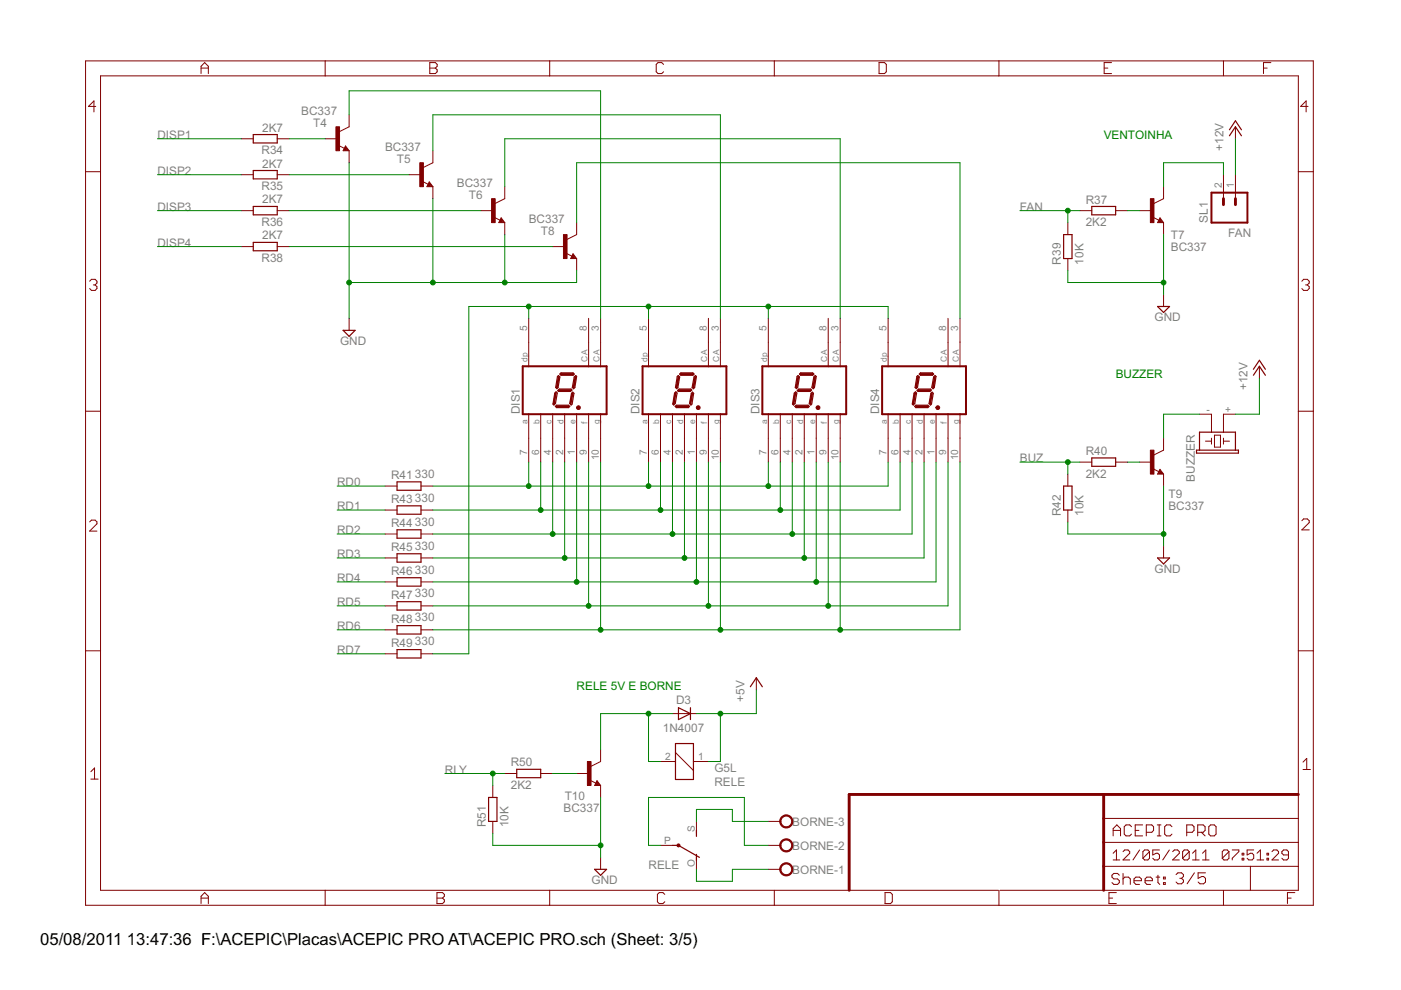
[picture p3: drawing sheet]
<svg xmlns="http://www.w3.org/2000/svg" width="297mm" height="210mm" viewBox="0 0 297 210" stroke-linecap="round" stroke-linejoin="round" font-family="sans-serif">
<defs><g id="words">
<g font-size="4">
<text x="8.5" y="200.4">05/08/2011</text>
<text x="26.9" y="200.4">13:47:36 F:\ACEPIC\Placas\ACEPIC PRO AT\ACEPIC PRO.sch (Sheet: 3/5)</text>
</g>
<g font-size="2.8" fill="#808080">
<text x="33.4" y="29.4">DISP1</text>
<text x="55.6" y="27.9">2K7</text>
<text x="63.9" y="24.3">BC337</text>
<text x="66.4" y="26.9">T4</text>
<text x="55.5" y="32.7">R34</text>
<text x="55.6" y="35.5">2K7</text>
<text x="81.6" y="32">BC337</text>
<text x="84.2" y="34.5">T5</text>
<text x="259.4" y="32" transform="rotate(-90 259.4 32)">+12V</text>
<text x="33.4" y="37">DISP2</text>
<text x="55.5" y="40.3">R35</text>
<text x="96.9" y="39.6">BC337</text>
<text x="33.4" y="44.7">DISP3</text>
<text x="55.5" y="47.9">R36</text>
<text x="55.6" y="43.1">2K7</text>
<text x="99.4" y="42.1">T6</text>
<text x="112.1" y="47.2">BC337</text>
<text x="216.2" y="44.7">FAN</text>
<text x="230.2" y="48">2K2</text>
<text x="230.2" y="43.2">R37</text>
<text x="256.1" y="47.2" transform="rotate(-90 256.1 47.2)">SL1</text>
<text x="33.4" y="52.3">DISP4</text>
<text x="55.6" y="50.8">2K7</text>
<text x="114.6" y="49.7">T8</text>
<text x="248.2" y="53.3">BC337</text>
<text x="248.2" y="50.8">T7</text>
<text x="260.4" y="50.2">FAN</text>
<text x="55.5" y="55.6">R38</text>
<text x="224.9" y="56.1" transform="rotate(-90 224.9 56.1)">R39</text>
<text x="229.7" y="56.1" transform="rotate(-90 229.7 56.1)">10K</text>
<text x="244.8" y="68.1">GND</text>
<text x="72.1" y="73.2">GND</text>
<text x="264.5" y="82.7" transform="rotate(-90 264.5 82.7)">+12V</text>
<text x="110.2" y="87.8" transform="rotate(-90 110.2 87.8)">DIS1</text>
<text x="135.6" y="87.8" transform="rotate(-90 135.6 87.8)">DIS2</text>
<text x="161" y="87.8" transform="rotate(-90 161 87.8)">DIS3</text>
<text x="186.4" y="87.8" transform="rotate(-90 186.4 87.8)">DIS4</text>
<text x="82.9" y="101.6">R41</text>
<text x="88" y="101.3">330</text>
<text x="216.2" y="98">BUZ</text>
<text x="230.2" y="101.3">2K2</text>
<text x="230.2" y="96.5">R40</text>
<text x="71.5" y="103.1">RD0</text>
<text x="82.9" y="106.6">R43</text>
<text x="88" y="106.4">330</text>
<text x="247.7" y="105.6">T9</text>
<text x="253.3" y="102.1" transform="rotate(-90 253.3 102.1)">BUZZER</text>
<text x="71.5" y="108.1">RD1</text>
<text x="71.5" y="113.2">RD2</text>
<text x="82.9" y="111.7">R44</text>
<text x="88" y="111.4">330</text>
<text x="224.9" y="109.4" transform="rotate(-90 224.9 109.4)">R42</text>
<text x="229.7" y="109.4" transform="rotate(-90 229.7 109.4)">10K</text>
<text x="247.7" y="108.1">BC337</text>
<text x="71.5" y="118.3">RD3</text>
<text x="82.9" y="116.8">R45</text>
<text x="88" y="116.5">330</text>
<text x="71.5" y="123.4">RD4</text>
<text x="82.9" y="121.9">R46</text>
<text x="88" y="121.6">330</text>
<text x="244.8" y="121.5">GND</text>
<text x="71.5" y="128.5">RD5</text>
<text x="82.9" y="127">R47</text>
<text x="88" y="126.7">330</text>
<text x="88" y="131.8">330</text>
<text x="71.5" y="133.5">RD6</text>
<text x="82.9" y="132">R48</text>
<text x="82.9" y="137.1">R49</text>
<text x="88" y="136.8">330</text>
<text x="71.5" y="138.6">RD7</text>
<text x="143.3" y="149.3">D3</text>
<text x="157.8" y="148.8" transform="rotate(-90 157.8 148.8)">+5V</text>
<text x="140.5" y="155.1">1N4007</text>
<text x="94.3" y="164">RLY</text>
<text x="108.3" y="167.3">2K2</text>
<text x="108.3" y="162.5">R50</text>
<text x="151.5" y="163.6">G5L</text>
<text x="151.5" y="166.5">RELE</text>
<text x="119.5" y="172.1">BC337</text>
<text x="119.7" y="169.6">T10</text>
<text x="103" y="175.4" transform="rotate(-90 103 175.4)">R51</text>
<text x="107.8" y="175.4" transform="rotate(-90 107.8 175.4)">10K</text>
<text x="168" y="175.1">BORNE-3</text>
<text x="137.5" y="184.3">RELE</text>
<text x="168" y="185.2">BORNE-1</text>
<text x="168" y="180.1">BORNE-2</text>
<text x="125.4" y="187.5">GND</text>
</g>
<g font-size="2.8" fill="#008000">
<text x="234" y="29.4">VENTOINHA</text>
<text x="236.5" y="80.2">BUZZER</text>
<text x="122.3" y="146.2">RELE 5V E BORNE</text>
</g>
<g font-size="2.4" fill="#808080">
<text x="259" y="39.8" transform="rotate(-90 259 39.8)">2</text>
<text x="261.6" y="39.8" transform="rotate(-90 261.6 39.8)">1</text>
<text x="111.8" y="70.3" transform="rotate(-90 111.8 70.3)">5</text>
<text x="124.4" y="70.3" transform="rotate(-90 124.4 70.3)">8</text>
<text x="127" y="70.3" transform="rotate(-90 127 70.3)">3</text>
<text x="137.1" y="70.3" transform="rotate(-90 137.1 70.3)">5</text>
<text x="149.8" y="70.3" transform="rotate(-90 149.8 70.3)">8</text>
<text x="152.4" y="70.3" transform="rotate(-90 152.4 70.3)">3</text>
<text x="162.5" y="70.3" transform="rotate(-90 162.5 70.3)">5</text>
<text x="175.2" y="70.3" transform="rotate(-90 175.2 70.3)">8</text>
<text x="177.8" y="70.3" transform="rotate(-90 177.8 70.3)">3</text>
<text x="187.9" y="70.3" transform="rotate(-90 187.9 70.3)">5</text>
<text x="200.6" y="70.3" transform="rotate(-90 200.6 70.3)">8</text>
<text x="203.2" y="70.3" transform="rotate(-90 203.2 70.3)">3</text>
<text x="255.8" y="87.5">-</text>
<text x="259.8" y="87.5">+</text>
<text x="111.8" y="96.4" transform="rotate(-90 111.8 96.4)">7</text>
<text x="114.3" y="96.4" transform="rotate(-90 114.3 96.4)">6</text>
<text x="116.8" y="96.4" transform="rotate(-90 116.8 96.4)">4</text>
<text x="119.4" y="96.4" transform="rotate(-90 119.4 96.4)">2</text>
<text x="121.9" y="96.4" transform="rotate(-90 121.9 96.4)">1</text>
<text x="124.4" y="96.4" transform="rotate(-90 124.4 96.4)">9</text>
<text x="127" y="97.6" transform="rotate(-90 127 97.6)">10</text>
<text x="137.1" y="96.4" transform="rotate(-90 137.1 96.4)">7</text>
<text x="139.7" y="96.4" transform="rotate(-90 139.7 96.4)">6</text>
<text x="142.2" y="96.4" transform="rotate(-90 142.2 96.4)">4</text>
<text x="144.8" y="96.4" transform="rotate(-90 144.8 96.4)">2</text>
<text x="147.3" y="96.4" transform="rotate(-90 147.3 96.4)">1</text>
<text x="149.8" y="96.4" transform="rotate(-90 149.8 96.4)">9</text>
<text x="152.4" y="97.6" transform="rotate(-90 152.4 97.6)">10</text>
<text x="162.5" y="96.4" transform="rotate(-90 162.5 96.4)">7</text>
<text x="165.1" y="96.4" transform="rotate(-90 165.1 96.4)">6</text>
<text x="167.6" y="96.4" transform="rotate(-90 167.6 96.4)">4</text>
<text x="170.2" y="96.4" transform="rotate(-90 170.2 96.4)">2</text>
<text x="172.7" y="96.4" transform="rotate(-90 172.7 96.4)">1</text>
<text x="175.2" y="96.4" transform="rotate(-90 175.2 96.4)">9</text>
<text x="177.8" y="97.6" transform="rotate(-90 177.8 97.6)">10</text>
<text x="187.9" y="96.4" transform="rotate(-90 187.9 96.4)">7</text>
<text x="190.5" y="96.4" transform="rotate(-90 190.5 96.4)">6</text>
<text x="193" y="96.4" transform="rotate(-90 193 96.4)">4</text>
<text x="195.6" y="96.4" transform="rotate(-90 195.6 96.4)">2</text>
<text x="198.1" y="96.4" transform="rotate(-90 198.1 96.4)">1</text>
<text x="200.6" y="96.4" transform="rotate(-90 200.6 96.4)">9</text>
<text x="203.2" y="97.6" transform="rotate(-90 203.2 97.6)">10</text>
<text x="141" y="161.1">2</text>
<text x="148" y="161.1">1</text>
<text x="140.8" y="178.9">P</text>
<text x="147.3" y="176.3" transform="rotate(-90 147.3 176.3)">S</text>
<text x="147.3" y="183.8" transform="rotate(-90 147.3 183.8)">O</text>
</g>
<g font-size="2" fill="#808080">
<text x="111.9" y="76.7" transform="rotate(-90 111.9 76.7)">dp</text>
<text x="124.5" y="76.7" transform="rotate(-90 124.5 76.7)">CA</text>
<text x="127.1" y="76.7" transform="rotate(-90 127.1 76.7)">CA</text>
<text x="137.2" y="76.7" transform="rotate(-90 137.2 76.7)">dp</text>
<text x="149.9" y="76.7" transform="rotate(-90 149.9 76.7)">CA</text>
<text x="152.5" y="76.7" transform="rotate(-90 152.5 76.7)">CA</text>
<text x="162.6" y="76.7" transform="rotate(-90 162.6 76.7)">dp</text>
<text x="175.3" y="76.7" transform="rotate(-90 175.3 76.7)">CA</text>
<text x="177.9" y="76.7" transform="rotate(-90 177.9 76.7)">CA</text>
<text x="188" y="76.7" transform="rotate(-90 188 76.7)">dp</text>
<text x="200.7" y="76.7" transform="rotate(-90 200.7 76.7)">CA</text>
<text x="203.3" y="76.7" transform="rotate(-90 203.3 76.7)">CA</text>
<text x="111.9" y="90" transform="rotate(-90 111.9 90)">a</text>
<text x="114.4" y="90" transform="rotate(-90 114.4 90)">b</text>
<text x="116.9" y="90" transform="rotate(-90 116.9 90)">c</text>
<text x="119.5" y="90" transform="rotate(-90 119.5 90)">d</text>
<text x="122" y="90" transform="rotate(-90 122 90)">e</text>
<text x="124.5" y="90" transform="rotate(-90 124.5 90)">f</text>
<text x="127.1" y="90" transform="rotate(-90 127.1 90)">g</text>
<text x="137.2" y="90" transform="rotate(-90 137.2 90)">a</text>
<text x="139.8" y="90" transform="rotate(-90 139.8 90)">b</text>
<text x="142.3" y="90" transform="rotate(-90 142.3 90)">c</text>
<text x="144.9" y="90" transform="rotate(-90 144.9 90)">d</text>
<text x="147.4" y="90" transform="rotate(-90 147.4 90)">e</text>
<text x="149.9" y="90" transform="rotate(-90 149.9 90)">f</text>
<text x="152.5" y="90" transform="rotate(-90 152.5 90)">g</text>
<text x="162.6" y="90" transform="rotate(-90 162.6 90)">a</text>
<text x="165.2" y="90" transform="rotate(-90 165.2 90)">b</text>
<text x="167.7" y="90" transform="rotate(-90 167.7 90)">c</text>
<text x="170.3" y="90" transform="rotate(-90 170.3 90)">d</text>
<text x="172.8" y="90" transform="rotate(-90 172.8 90)">e</text>
<text x="175.3" y="90" transform="rotate(-90 175.3 90)">f</text>
<text x="177.9" y="90" transform="rotate(-90 177.9 90)">g</text>
<text x="188" y="90" transform="rotate(-90 188 90)">a</text>
<text x="190.6" y="90" transform="rotate(-90 190.6 90)">b</text>
<text x="193.1" y="90" transform="rotate(-90 193.1 90)">c</text>
<text x="195.7" y="90" transform="rotate(-90 195.7 90)">d</text>
<text x="198.2" y="90" transform="rotate(-90 198.2 90)">e</text>
<text x="200.7" y="90" transform="rotate(-90 200.7 90)">f</text>
<text x="203.3" y="90" transform="rotate(-90 203.3 90)">g</text>
</g>
</g></defs>
<g fill="#800000" stroke="#800000" stroke-width=".21">
<path d="M68.9 29.4h2.6z"/>
<path d="M74 32v2.5z"/>
<path d="M74 24.3v2.6z"/>
<path d="M72 27.9l2-1z"/>
<path d="M73.3 30.9l.7 1.1z"/>
<path d="M72.7 32h1.3z"/>
<path d="M73.3 30.9l-.6 1.1z"/>
<path d="M71.8 30.8l1.2 .7z"/>
<path d="M86.7 37h2.6z"/>
<path d="M91.8 39.6v2.5z"/>
<path d="M91.8 32v2.5z"/>
<path d="M89.7 35.5l2.1-1z"/>
<path d="M91 38.6l.8 1z"/>
<path d="M90.5 39.6h1.3z"/>
<path d="M91 38.6l-.5 1z"/>
<path d="M89.6 38.5l1.2 .6z"/>
<path d="M101.9 44.7h2.6z"/>
<path d="M107 47.2v2.5z"/>
<path d="M107 39.6v2.5z"/>
<path d="M105 43.1l2-1z"/>
<path d="M106.3 46.2l.7 1z"/>
<path d="M105.7 47.2h1.3z"/>
<path d="M106.3 46.2l-.6 1z"/>
<path d="M104.8 46.1l1.2 .6z"/>
<path d="M117.2 52.3h2.5z"/>
<path d="M122.3 54.8v2.6z"/>
<path d="M122.3 47.2v2.5z"/>
<path d="M120.2 50.8l2.1-1.1z"/>
<path d="M121.5 53.8l.8 1z"/>
<path d="M121 54.8h1.3z"/>
<path d="M121.5 53.8l-.5 1z"/>
<path d="M120 53.7l1.3 .6z"/>
<path d="M18.1 191.9h50.8z"/>
<path d="M68.9 191.9h47.6z"/>
<path d="M116.5 191.9h47.7z"/>
<path d="M164.2 191.9h47.6z"/>
<path d="M211.8 191.9h47.6z"/>
<path d="M278.4 138v53.9z"/>
<path d="M278.4 87.2v50.8z"/>
<path d="M278.4 36.4v50.8z"/>
<path d="M278.4 12.9v23.5z"/>
<path d="M116.5 12.9h47.7z"/>
<path d="M68.9 12.9h47.6z"/>
<path d="M18.1 12.9h50.8z"/>
<path d="M18.1 12.9v23.5z"/>
<path d="M18.1 36.4v50.8z"/>
<path d="M18.1 87.2v50.8z"/>
<path d="M18.1 138v53.9z"/>
<path d="M21.3 188.8h47.6z"/>
<path d="M68.9 188.8h47.6z"/>
<path d="M275.3 183.7v5.1z"/>
<path d="M275.3 178.6v5.1z"/>
<path d="M275.3 173.5v5.1z"/>
<path d="M275.3 168.4v5.1z"/>
<path d="M275.3 138v30.4z"/>
<path d="M275.3 87.2v50.8z"/>
<path d="M275.3 36.4v50.8z"/>
<path d="M275.3 16.1v20.3z"/>
<path d="M164.2 16.1h47.6z"/>
<path d="M116.5 16.1h47.7z"/>
<path d="M68.9 16.1h47.6z"/>
<path d="M21.3 16.1h47.6z"/>
<path d="M21.3 16.1v20.3z"/>
<path d="M21.3 36.4v50.8z"/>
<path d="M21.3 87.2v50.8z"/>
<path d="M21.3 138v50.8z"/>
<path d="M164.2 12.9h47.6z"/>
<path d="M211.8 12.9v3.2z"/>
<path d="M211.8 188.8v3.1z"/>
<path d="M18.1 87.2h3.2z"/>
<path d="M275.3 36.4h3.1z"/>
<path d="M116.5 12.9v3.2z"/>
<path d="M116.5 188.8v3.1z"/>
<path d="M18.1 138h3.2z"/>
<path d="M275.3 87.2h3.1z"/>
<path d="M18.1 36.4h3.2z"/>
<path d="M68.9 12.9v3.2z"/>
<path d="M275.3 138h3.1z"/>
<path d="M164.2 12.9v3.2z"/>
<path d="M259.4 12.9v3.2z"/>
<path d="M259.4 188.8v3.1z"/>
<path d="M164.2 188.8v3.1z"/>
<path d="M68.9 188.8v3.1z"/>
<path d="M265.1 183.7v5.1z"/>
<path d="M265.1 183.7h10.2z"/>
<path d="M234 183.7h31.1z"/>
<path d="M234 178.6h41.3z"/>
<path d="M234 173.5h41.3z"/>
<path d="M42.6 190v1.6z"/>
<path d="M43.4 189.3l-.8 .7z"/>
<path d="M43.4 189.3l.8 .7z"/>
<path d="M44.2 190v1.6z"/>
<path d="M42.6 190.4h1.6z"/>
<path d="M92.6 189.3v2.3z"/>
<path d="M92.6 189.3h1.2z"/>
<path d="M93.8 189.3l.4 .3z"/>
<path d="M94.2 189.6v.4z"/>
<path d="M94.2 190l-.4 .4z"/>
<path d="M93.8 190.4l.4 .4z"/>
<path d="M94.2 190.8v.4z"/>
<path d="M94.2 191.2l-.4 .4z"/>
<path d="M92.6 191.6h1.2z"/>
<path d="M92.6 190.4h1.2z"/>
<path d="M140.5 189.3l.4 .3z"/>
<path d="M139.8 189.3h.7z"/>
<path d="M139.8 189.3l-.4 .3z"/>
<path d="M139.4 189.6v1.6z"/>
<path d="M139.4 191.2l.4 .4z"/>
<path d="M139.8 191.6h.7z"/>
<path d="M140.5 191.6l.4-.4z"/>
<path d="M187.6 189.3v2.3z"/>
<path d="M187.6 191.6h1.2z"/>
<path d="M189.2 191.2l-.4 .4z"/>
<path d="M189.2 189.6v1.6z"/>
<path d="M188.8 189.3l.4 .3z"/>
<path d="M187.6 189.3h1.2z"/>
<path d="M235.1 189.3h1.6z"/>
<path d="M235.1 189.3v2.3z"/>
<path d="M235.1 191.6h1.6z"/>
<path d="M235.1 190.4h.8z"/>
<path d="M273 189.3v2.3z"/>
<path d="M273 189.3h1.5z"/>
<path d="M273 190.4h.7z"/>
<path d="M277.1 160.8l-.8 .8z"/>
<path d="M277.1 160.8v2.4z"/>
<path d="M276.3 163.2h1.5z"/>
<path d="M276 112.4h1.6z"/>
<path d="M276 112.4l1.6-1.6z"/>
<path d="M277.6 110.4v.4z"/>
<path d="M277.2 110l.4 .4z"/>
<path d="M276.4 110h.8z"/>
<path d="M276.4 110l-.4 .4z"/>
<path d="M276.4 59.2l-.4 .4z"/>
<path d="M276.4 59.2h.8z"/>
<path d="M277.2 59.2l.4 .4z"/>
<path d="M277.6 59.6v.4z"/>
<path d="M277.6 60l-.4 .4z"/>
<path d="M276.8 60.4h.4z"/>
<path d="M277.2 60.4l.4 .4z"/>
<path d="M277.6 60.8v.4z"/>
<path d="M277.6 61.2l-.4 .4z"/>
<path d="M276.4 61.6h.8z"/>
<path d="M276 61.2l.4 .4z"/>
<path d="M234.1 13.3h1.6z"/>
<path d="M234.1 13.3v2.3z"/>
<path d="M234.1 15.6h1.6z"/>
<path d="M234.1 14.4h.8z"/>
<path d="M186.4 13.3v2.3z"/>
<path d="M186.4 15.6h1.1z"/>
<path d="M187.5 15.6l.4-.4z"/>
<path d="M187.9 13.7v1.5z"/>
<path d="M187.5 13.3l.4 .4z"/>
<path d="M186.4 13.3h1.1z"/>
<path d="M140.3 13.3l.4 .4z"/>
<path d="M139.5 13.3h.8z"/>
<path d="M139.1 13.7l.4-.4z"/>
<path d="M139.1 13.7v1.5z"/>
<path d="M139.1 15.2l.4 .4z"/>
<path d="M139.5 15.6h.8z"/>
<path d="M140.3 15.6l.4-.4z"/>
<path d="M91.1 13.3v2.3z"/>
<path d="M91.1 13.3h1.2z"/>
<path d="M92.3 13.3l.4 .4z"/>
<path d="M92.7 13.7v.4z"/>
<path d="M92.7 14.1l-.4 .3z"/>
<path d="M92.3 14.4l.4 .4z"/>
<path d="M92.7 14.8v.4z"/>
<path d="M92.7 15.2l-.4 .4z"/>
<path d="M91.1 15.6h1.2z"/>
<path d="M91.1 14.4h1.2z"/>
<path d="M42.6 14.1v1.5z"/>
<path d="M43.4 13.3l-.8 .8z"/>
<path d="M43.4 13.3l.8 .8z"/>
<path d="M44.2 14.1v1.5z"/>
<path d="M42.6 14.4h1.6z"/>
<path d="M19.4 59.2l-.4 .4z"/>
<path d="M19.4 59.2h.8z"/>
<path d="M20.2 59.2l.4 .4z"/>
<path d="M20.6 59.6v.4z"/>
<path d="M20.6 60l-.4 .4z"/>
<path d="M19.8 60.4h.4z"/>
<path d="M20.2 60.4l.4 .4z"/>
<path d="M20.6 60.8v.4z"/>
<path d="M20.6 61.2l-.4 .4z"/>
<path d="M19.4 61.6h.8z"/>
<path d="M19 61.2l.4 .4z"/>
<path d="M19 112.6h1.6z"/>
<path d="M19 112.6l1.6-1.5z"/>
<path d="M20.6 110.7v.4z"/>
<path d="M20.2 110.3l.4 .4z"/>
<path d="M19.4 110.3h.8z"/>
<path d="M19.4 110.3l-.4 .4z"/>
<path d="M19.3 163.6l.7-.8z"/>
<path d="M20 162.8v2.4z"/>
<path d="M19.3 165.2h1.5z"/>
<path d="M236 175.7v1.5z"/>
<path d="M236 175.7l.8-.8z"/>
<path d="M236.8 174.9l.8 .8z"/>
<path d="M237.6 175.7v1.5z"/>
<path d="M236 176.1h1.6z"/>
<path d="M239.5 174.9l.4 .4z"/>
<path d="M238.7 174.9h.8z"/>
<path d="M238.7 174.9l-.3 .4z"/>
<path d="M238.4 175.3v1.5z"/>
<path d="M238.4 176.8l.3 .4z"/>
<path d="M238.7 177.2h.8z"/>
<path d="M239.5 177.2l.4-.4z"/>
<path d="M240.7 174.9h1.6z"/>
<path d="M240.7 174.9v2.3z"/>
<path d="M240.7 177.2h1.6z"/>
<path d="M240.7 176.1h.8z"/>
<path d="M243 174.9v2.3z"/>
<path d="M243 174.9h1.2z"/>
<path d="M244.2 174.9l.4 .4z"/>
<path d="M244.6 175.3v.8z"/>
<path d="M244.6 176.1l-.4 .4z"/>
<path d="M243 176.5h1.2z"/>
<path d="M245.4 177.2h.7z"/>
<path d="M245.8 174.9v2.3z"/>
<path d="M245.4 174.9h.7z"/>
<path d="M248.1 174.9l.4 .4z"/>
<path d="M247.3 174.9h.8z"/>
<path d="M247.3 174.9l-.4 .4z"/>
<path d="M246.9 175.3v1.5z"/>
<path d="M246.9 176.8l.4 .4z"/>
<path d="M247.3 177.2h.8z"/>
<path d="M248.1 177.2l.4-.4z"/>
<path d="M251.6 174.9v2.3z"/>
<path d="M251.6 174.9h1.2z"/>
<path d="M252.8 174.9l.4 .4z"/>
<path d="M253.2 175.3v.8z"/>
<path d="M253.2 176.1l-.4 .4z"/>
<path d="M251.6 176.5h1.2z"/>
<path d="M253.9 174.9v2.3z"/>
<path d="M253.9 174.9h1.2z"/>
<path d="M255.1 174.9l.4 .4z"/>
<path d="M255.5 175.3v.8z"/>
<path d="M255.5 176.1l-.4 .4z"/>
<path d="M253.9 176.5h1.2z"/>
<path d="M254.7 176.5l.8 .7z"/>
<path d="M256.7 174.9h.8z"/>
<path d="M256.7 174.9l-.4 .4z"/>
<path d="M256.3 175.3v1.5z"/>
<path d="M256.3 176.8l.4 .4z"/>
<path d="M256.7 177.2h.8z"/>
<path d="M257.5 177.2l.3-.4z"/>
<path d="M257.8 175.3v1.5z"/>
<path d="M257.5 174.9l.3 .4z"/>
<path d="M236 180.9l.7-.7z"/>
<path d="M236.7 180.2v2.1z"/>
<path d="M236 182.3h1.4z"/>
<path d="M238.1 182.3h1.4z"/>
<path d="M239.5 180.9l-1.4 1.4z"/>
<path d="M239.5 180.6v.3z"/>
<path d="M239.2 180.2l.3 .4z"/>
<path d="M238.5 180.2h.7z"/>
<path d="M238.5 180.2l-.4 .4z"/>
<path d="M241.6 180.2l-1.4 2.1z"/>
<path d="M242.3 180.6v1.4z"/>
<path d="M242.3 180.6l.4-.4z"/>
<path d="M242.7 180.2h.7z"/>
<path d="M243.4 180.2l.3 .4z"/>
<path d="M243.7 180.6v1.4z"/>
<path d="M243.7 182l-.3 .3z"/>
<path d="M242.7 182.3h.7z"/>
<path d="M242.3 182l.4 .3z"/>
<path d="M242.3 182l1.4-1.4z"/>
<path d="M244.4 180.2h1.4z"/>
<path d="M244.4 180.2v1.1z"/>
<path d="M244.4 181.3l.7-.4z"/>
<path d="M245.1 180.9h.4z"/>
<path d="M245.5 180.9l.3 .4z"/>
<path d="M245.8 181.3v.7z"/>
<path d="M245.8 182l-.3 .3z"/>
<path d="M244.8 182.3h.7z"/>
<path d="M244.4 182l.4 .3z"/>
<path d="M247.9 180.2l-1.4 2.1z"/>
<path d="M248.6 182.3h1.4z"/>
<path d="M248.6 182.3l1.4-1.4z"/>
<path d="M250 180.6v.3z"/>
<path d="M249.7 180.2l.3 .4z"/>
<path d="M249 180.2h.7z"/>
<path d="M249 180.2l-.4 .4z"/>
<path d="M250.7 180.6v1.4z"/>
<path d="M251.1 180.2l-.4 .4z"/>
<path d="M251.1 180.2h.7z"/>
<path d="M251.8 180.2l.3 .4z"/>
<path d="M252.1 180.6v1.4z"/>
<path d="M252.1 182l-.3 .3z"/>
<path d="M251.1 182.3h.7z"/>
<path d="M250.7 182l.4 .3z"/>
<path d="M250.7 182l1.4-1.4z"/>
<path d="M252.8 180.9l.7-.7z"/>
<path d="M253.5 180.2v2.1z"/>
<path d="M252.8 182.3h1.5z"/>
<path d="M255 180.9l.7-.7z"/>
<path d="M255.7 180.2v2.1z"/>
<path d="M255 182.3h1.3z"/>
<path d="M259.1 180.6v1.4z"/>
<path d="M259.1 180.6l.4-.4z"/>
<path d="M259.5 180.2h.7z"/>
<path d="M260.2 180.2l.4 .4z"/>
<path d="M260.6 180.6v1.4z"/>
<path d="M260.6 182l-.4 .3z"/>
<path d="M259.5 182.3h.7z"/>
<path d="M259.1 182l.4 .3z"/>
<path d="M259.1 182l1.5-1.4z"/>
<path d="M261.3 180.2h1.4z"/>
<path d="M262.7 180.2v.4z"/>
<path d="M262.7 180.6l-1.4 1.4z"/>
<path d="M261.3 182v.3z"/>
<path d="M263.4 180.9h.3z"/>
<path d="M263.7 180.9v.4z"/>
<path d="M263.4 181.3h.3z"/>
<path d="M263.4 180.9v.4z"/>
<path d="M263.4 182h.3z"/>
<path d="M263.7 182v.3z"/>
<path d="M263.4 182.3h.3z"/>
<path d="M263.4 182v.3z"/>
<path d="M264.4 180.2h1.4z"/>
<path d="M264.4 180.2v1.1z"/>
<path d="M264.4 181.3l.7-.4z"/>
<path d="M265.1 180.9h.4z"/>
<path d="M265.5 180.9l.3 .4z"/>
<path d="M265.8 181.3v.7z"/>
<path d="M265.8 182l-.3 .3z"/>
<path d="M264.8 182.3h.7z"/>
<path d="M264.4 182l.4 .3z"/>
<path d="M266.5 180.9l.7-.7z"/>
<path d="M267.2 180.2v2.1z"/>
<path d="M266.5 182.3h1.4z"/>
<path d="M268.6 180.9h.4z"/>
<path d="M269 180.9v.4z"/>
<path d="M268.6 181.3h.4z"/>
<path d="M268.6 180.9v.4z"/>
<path d="M268.6 182h.4z"/>
<path d="M269 182v.3z"/>
<path d="M268.6 182.3h.4z"/>
<path d="M268.6 182v.3z"/>
<path d="M269.7 182.3h1.4z"/>
<path d="M271.1 180.9l-1.4 1.4z"/>
<path d="M271.1 180.6v.3z"/>
<path d="M270.7 180.2l.4 .4z"/>
<path d="M270 180.2h.7z"/>
<path d="M270 180.2l-.3 .4z"/>
<path d="M271.8 182l.3 .3z"/>
<path d="M272.1 182.3h.7z"/>
<path d="M273.2 182l-.4 .3z"/>
<path d="M273.2 180.6v1.4z"/>
<path d="M272.8 180.2l.4 .4z"/>
<path d="M272.1 180.2h.7z"/>
<path d="M272.1 180.2l-.3 .4z"/>
<path d="M271.8 180.6v.3z"/>
<path d="M271.8 180.9l.3 .4z"/>
<path d="M272.1 181.3h1.1z"/>
<path d="M249.3 185.4l.4-.3z"/>
<path d="M249.7 185.1h.8z"/>
<path d="M250.5 185.1l.4 .3z"/>
<path d="M250.9 185.4v.4z"/>
<path d="M250.5 186.2l.4-.4z"/>
<path d="M250.1 186.2h.4z"/>
<path d="M250.5 186.2l.4 .4z"/>
<path d="M250.9 186.6v.4z"/>
<path d="M250.5 187.4l.4-.4z"/>
<path d="M249.7 187.4h.8z"/>
<path d="M249.3 187l.4 .4z"/>
<path d="M253.2 185.1l-1.5 2.3z"/>
<path d="M254 185.1h1.6z"/>
<path d="M254 185.1v1.1z"/>
<path d="M254 186.2l.8-.4z"/>
<path d="M254.8 185.8h.4z"/>
<path d="M255.2 185.8l.4 .4z"/>
<path d="M255.6 186.2v.8z"/>
<path d="M255.2 187.4l.4-.4z"/>
<path d="M254.4 187.4h.8z"/>
<path d="M254 187l.4 .4z"/>
<path d="M236.9 185.2l.4 .4z"/>
<path d="M236.2 185.2h.7z"/>
<path d="M235.8 185.6l.4-.4z"/>
<path d="M235.8 185.6v.4z"/>
<path d="M235.8 186l.4 .4z"/>
<path d="M236.2 186.4h.7z"/>
<path d="M236.9 186.4l.4 .3z"/>
<path d="M237.3 186.7v.4z"/>
<path d="M237.3 187.1l-.4 .4z"/>
<path d="M236.2 187.5h.7z"/>
<path d="M235.8 187.1l.4 .4z"/>
<path d="M238.1 185.2v2.3z"/>
<path d="M238.1 186.4l.4-.4z"/>
<path d="M238.5 186h.8z"/>
<path d="M239.3 186l.3 .4z"/>
<path d="M239.6 186.4v1.1z"/>
<path d="M240.8 187.5h.8z"/>
<path d="M240.4 187.1l.4 .4z"/>
<path d="M240.4 186.4v.7z"/>
<path d="M240.4 186.4l.4-.4z"/>
<path d="M240.8 186h.8z"/>
<path d="M241.6 186l.4 .4z"/>
<path d="M242 186.4v.3z"/>
<path d="M240.4 186.7h1.6z"/>
<path d="M243.2 187.5h.7z"/>
<path d="M242.8 187.1l.4 .4z"/>
<path d="M242.8 186.4v.7z"/>
<path d="M243.2 186l-.4 .4z"/>
<path d="M243.2 186h.7z"/>
<path d="M243.9 186l.4 .4z"/>
<path d="M244.3 186.4v.3z"/>
<path d="M242.8 186.7h1.5z"/>
<path d="M245.5 185.6v1.5z"/>
<path d="M245.5 187.1l.4 .4z"/>
<path d="M245.1 186h.8z"/>
<path d="M246.7 186h.4z"/>
<path d="M247.1 186v.4z"/>
<path d="M246.7 186.4h.4z"/>
<path d="M246.7 186v.4z"/>
<path d="M246.7 187.1h.4z"/>
<path d="M247.1 187.1v.4z"/>
<path d="M246.7 187.5h.4z"/>
<path d="M246.7 187.1v.4z"/>
<path d="M211.8 16.1h63.5z"/>
<path d="M211.8 12.9h66.6z"/>
<path d="M116.5 188.8h95.2z"/>
<path d="M212 188.8h47.4z"/>
<path d="M259.5 188.8h15.8z"/>
<path d="M259.5 191.9h18.9z"/>
<path d="M267.9 13.3v2.3z"/>
<path d="M267.9 13.3h1.6z"/>
<path d="M267.9 14.4h.8z"/>
<path d="M276.9 21.4v2.3z"/>
<path d="M276.9 21.4l-1.1 1.2z"/>
<path d="M275.8 22.6h1.5z"/>
<path d="M19.9 21.4v2.3z"/>
<path d="M19.9 21.4l-1.1 1.2z"/>
<path d="M18.8 22.6h1.5z"/>
<path d="M112.1 67.5v5.1z"/>
<path d="M124.8 92.9v5.1z"/>
<path d="M119.7 92.9v5.1z"/>
<path d="M114.6 92.9v5.1z"/>
<path d="M112.1 92.9v5.1z"/>
<path d="M127.3 67.5v5.1z"/>
<path d="M127.3 87.7v5.2z"/>
<path d="M124.8 87.7v5.2z"/>
<path d="M119.7 87.7v5.2z"/>
<path d="M114.6 87.7v5.2z"/>
<path d="M112.1 87.7v5.2z"/>
<path d="M127.3 72.6v5.2z"/>
<path d="M117.2 92.9v5.1z"/>
<path d="M117.2 87.7v5.2z"/>
<path d="M122.3 87.7v5.2z"/>
<path d="M122.3 92.9v5.1z"/>
<path d="M112.1 72.6v5.2z"/>
<path d="M127.3 92.9v5.1z"/>
<path d="M124.8 72.6v5.2z"/>
<path d="M124.8 67.5v5.1z"/>
<path d="M137.5 67.5v5.1z"/>
<path d="M150.2 92.9v5.1z"/>
<path d="M145.1 92.9v5.1z"/>
<path d="M140 92.9v5.1z"/>
<path d="M137.5 92.9v5.1z"/>
<path d="M152.7 67.5v5.1z"/>
<path d="M152.7 87.7v5.2z"/>
<path d="M150.2 87.7v5.2z"/>
<path d="M145.1 87.7v5.2z"/>
<path d="M140 87.7v5.2z"/>
<path d="M137.5 87.7v5.2z"/>
<path d="M152.7 72.6v5.2z"/>
<path d="M142.6 92.9v5.1z"/>
<path d="M142.6 87.7v5.2z"/>
<path d="M147.7 87.7v5.2z"/>
<path d="M147.7 92.9v5.1z"/>
<path d="M137.5 72.6v5.2z"/>
<path d="M152.7 92.9v5.1z"/>
<path d="M150.2 72.6v5.2z"/>
<path d="M150.2 67.5v5.1z"/>
<path d="M162.9 67.5v5.1z"/>
<path d="M175.6 92.9v5.1z"/>
<path d="M170.5 92.9v5.1z"/>
<path d="M165.4 92.9v5.1z"/>
<path d="M162.9 92.9v5.1z"/>
<path d="M178.1 67.5v5.1z"/>
<path d="M178.1 87.7v5.2z"/>
<path d="M175.6 87.7v5.2z"/>
<path d="M170.5 87.7v5.2z"/>
<path d="M165.4 87.7v5.2z"/>
<path d="M162.9 87.7v5.2z"/>
<path d="M178.1 72.6v5.2z"/>
<path d="M168 92.9v5.1z"/>
<path d="M168 87.7v5.2z"/>
<path d="M173.1 87.7v5.2z"/>
<path d="M173.1 92.9v5.1z"/>
<path d="M162.9 72.6v5.2z"/>
<path d="M178.1 92.9v5.1z"/>
<path d="M175.6 72.6v5.2z"/>
<path d="M175.6 67.5v5.1z"/>
<path d="M188.3 67.5v5.1z"/>
<path d="M201 92.9v5.1z"/>
<path d="M195.9 92.9v5.1z"/>
<path d="M190.8 92.9v5.1z"/>
<path d="M188.3 92.9v5.1z"/>
<path d="M203.5 67.5v5.1z"/>
<path d="M203.5 87.7v5.2z"/>
<path d="M201 87.7v5.2z"/>
<path d="M195.9 87.7v5.2z"/>
<path d="M190.8 87.7v5.2z"/>
<path d="M188.3 87.7v5.2z"/>
<path d="M203.5 72.6v5.2z"/>
<path d="M193.4 92.9v5.1z"/>
<path d="M193.4 87.7v5.2z"/>
<path d="M198.5 87.7v5.2z"/>
<path d="M198.5 92.9v5.1z"/>
<path d="M188.3 72.6v5.2z"/>
<path d="M203.5 92.9v5.1z"/>
<path d="M201 72.6v5.2z"/>
<path d="M201 67.5v5.1z"/>
<path d="M89.3 103.1h2.5z"/>
<path d="M81.6 103.1h2.6z"/>
<path d="M89.3 108.1h2.5z"/>
<path d="M81.6 108.1h2.6z"/>
<path d="M89.3 113.2h2.5z"/>
<path d="M81.6 113.2h2.6z"/>
<path d="M89.3 118.3h2.5z"/>
<path d="M81.6 118.3h2.6z"/>
<path d="M89.3 123.4h2.5z"/>
<path d="M81.6 123.4h2.6z"/>
<path d="M89.3 128.5h2.5z"/>
<path d="M81.6 128.5h2.6z"/>
<path d="M89.3 133.5h2.5z"/>
<path d="M81.6 133.5h2.6z"/>
<path d="M89.3 138.6h2.5z"/>
<path d="M81.6 138.6h2.6z"/>
<path d="M51.2 29.4h2.5z"/>
<path d="M58.8 29.4h2.5z"/>
<path d="M51.2 37h2.5z"/>
<path d="M58.8 37h2.5z"/>
<path d="M51.2 44.7h2.5z"/>
<path d="M58.8 44.7h2.5z"/>
<path d="M51.2 52.3h2.5z"/>
<path d="M58.8 52.3h2.5z"/>
<path d="M74 67.5v2.5z"/>
<path d="M236.5 44.7h2.6z"/>
<path d="M228.9 44.7h2.6z"/>
<path d="M226.4 47.2v2.5z"/>
<path d="M226.4 54.8v2.6z"/>
<path d="M241.6 44.7h2.6z"/>
<path d="M246.7 47.2v2.5z"/>
<path d="M246.7 39.6v2.5z"/>
<path d="M244.7 43.1l2-1z"/>
<path d="M245.9 46.2l.8 1z"/>
<path d="M245.4 47.2h1.3z"/>
<path d="M245.9 46.2l-.5 1z"/>
<path d="M244.5 46.1l1.2 .6z"/>
<path d="M241.6 98h2.6z"/>
<path d="M246.7 100.5v2.6z"/>
<path d="M246.7 92.9v2.5z"/>
<path d="M244.7 96.5l2-1.1z"/>
<path d="M245.9 99.5l.8 1z"/>
<path d="M245.4 100.5h1.3z"/>
<path d="M245.9 99.5l-.5 1z"/>
<path d="M244.5 99.4l1.2 .6z"/>
<path d="M261.9 37v5.1z"/>
<path d="M259.4 37v5.1z"/>
<path d="M254.3 87.8h2.6z"/>
<path d="M259.4 87.8h2.5z"/>
<path d="M259.4 93.5h1.3z"/>
<path d="M259.4 93.5v.7z"/>
<path d="M259.4 92.9v.6z"/>
<path d="M258.8 92.3v2.5z"/>
<path d="M257.5 92.3h1.3z"/>
<path d="M257.5 92.3v2.5z"/>
<path d="M257.5 94.8h1.3z"/>
<path d="M256.9 93.5v.7z"/>
<path d="M255.6 93.5h1.3z"/>
<path d="M256.9 92.9v.6z"/>
<path d="M256.9 87.8v3.8z"/>
<path d="M259.4 87.8v3.8z"/>
<path d="M236.5 98h2.6z"/>
<path d="M228.9 98h2.6z"/>
<path d="M226.4 100.5v2.6z"/>
<path d="M226.4 108.1v2.6z"/>
<path d="M261.9 26.9v2.5z"/>
<path d="M267 77.7v2.5z"/>
<path d="M246.7 62.4v2.6z"/>
<path d="M246.7 115.8v2.5z"/>
<path d="M127.3 181.8v2.5z"/>
<path d="M114.6 164h2.6z"/>
<path d="M107 164h2.6z"/>
<path d="M104.5 166.5v2.6z"/>
<path d="M104.5 174.2v2.5z"/>
<path d="M122.3 164h2.5z"/>
<path d="M127.3 166.5v2.6z"/>
<path d="M127.3 158.9v2.6z"/>
<path d="M125.3 162.5l2-1z"/>
<path d="M126.6 165.5l.7 1z"/>
<path d="M126.1 166.5h1.2z"/>
<path d="M126.6 165.5l-.5 1z"/>
<path d="M125.1 165.4l1.2 .7z"/>
<path d="M142.6 151.3h2.5z"/>
<path d="M145.1 151.3h2.6z"/>
<path d="M140 161.5h2.6z"/>
<path d="M147.7 161.5h2.5z"/>
<path d="M142.6 161.5h.6z"/>
<path d="M147 161.5h.7z"/>
<path d="M143.2 159.6l3.8 3.8z"/>
<path d="M147.7 181.8v2.5z"/>
<path d="M147.7 174.2v2.5z"/>
<path d="M140 179.2h2.6z"/>
<path d="M162.9 184.3h2.5z"/>
<path d="M162.9 179.2h2.5z"/>
<path d="M162.9 174.2h2.5z"/>
<path d="M160.4 143.7v2.5z"/>
<path d="M122.3 86.2a.4 .4 0 0 1 .7 0 .4 .4 0 0 1-.2 .6 .4 .4 0 0 1-.6-.4h.5h-.5z" fill-rule="evenodd"/>
<path d="M147.7 86.2a.4 .4 0 0 1 .6-.1 .4 .4 0 0 1-.1 .7 .4 .4 0 0 1-.6-.4h.5h-.5z" fill-rule="evenodd"/>
<path d="M173.1 86.2a.4 .4 0 0 1 .6-.1 .4 .4 0 0 1-.1 .7 .4 .4 0 0 1-.6-.4h.5h-.5z" fill-rule="evenodd"/>
<path d="M198.5 86.2a.4 .4 0 0 1 .6-.1 .4 .4 0 0 1-.1 .7 .4 .4 0 0 1-.6-.4h.5h-.5z" fill-rule="evenodd"/>
<path d="M165.7 183.4a1.39 1.39 0 0 1 2.2 .2 1.39 1.39 0 0 1-.8 2.1 1.39 1.39 0 0 1-1.8-1.4h.3a1.15 1.15 0 0 1 1.6-1 1.15 1.15 0 0 1 .3 1.9 1.15 1.15 0 0 1-1.9-.6v-.3h-.3z" fill-rule="evenodd"/>
<path d="M165.7 178.3a1.39 1.39 0 0 1 2.2 .2 1.39 1.39 0 0 1-.8 2.1 1.39 1.39 0 0 1-1.8-1.4h.3a1.15 1.15 0 0 1 1.6-1 1.15 1.15 0 0 1 .3 1.9 1.15 1.15 0 0 1-1.9-.6v-.3h-.3z" fill-rule="evenodd"/>
<path d="M165.7 173.2a1.4 1.4 0 0 1 2.2 .2 1.4 1.4 0 0 1-.8 2.1 1.4 1.4 0 0 1-1.8-1.3h.3a1.15 1.15 0 0 1 1.6-1.1 1.15 1.15 0 0 1 .3 1.9 1.15 1.15 0 0 1-1.9-.5v-.3h-.3z" fill-rule="evenodd"/>
<circle cx="143.9" cy="179.2" r=".32"/>
</g>
<g fill="#800000" stroke="#800000" stroke-width=".21">
<path d="M71.2 26.9h.8v5.1h-.8z"/>
<path d="M89 34.5h.8v5.1h-.8z"/>
<path d="M104.2 42.1h.8v5.1h-.8z"/>
<path d="M119.5 49.7h.7v5.1h-.7z"/>
<path d="M243.9 42.1h.8v5.1h-.8z"/>
<path d="M243.9 95.4h.8v5.1h-.8z"/>
<path d="M124.5 161.5h.8v5h-.8z"/>
</g>
<g fill="#800000" stroke="#800000" stroke-width=".25">
<path d="M73 31.8h.8z"/>
<path d="M73.3 31.2l.5 .6z"/>
<path d="M73.3 31.2l-.3 .5z"/>
<path d="M73 31.7h.4z"/>
<path d="M73.3 31.5l.1 .2z"/>
<path d="M90.8 39.5h.7z"/>
<path d="M91 38.8l.5 .7z"/>
<path d="M91 38.8l-.2 .5z"/>
<path d="M90.8 39.3h.3z"/>
<path d="M91 39.1l.1 .2z"/>
<path d="M106 47.1h.8z"/>
<path d="M106.3 46.4l.5 .7z"/>
<path d="M106.3 46.4l-.3 .5z"/>
<path d="M106 46.9h.4z"/>
<path d="M106.3 46.7l.1 .2z"/>
<path d="M121.2 54.7h.8z"/>
<path d="M121.5 54.1l.5 .6z"/>
<path d="M121.5 54.1l-.3 .5z"/>
<path d="M121.2 54.6h.4z"/>
<path d="M121.5 54.3l.1 .3z"/>
<path d="M121.8 79.9l.3-.3z"/>
<path d="M121.8 79.9l-.5 2.2z"/>
<path d="M121.3 82.1l.3 .3z"/>
<path d="M121.6 82.4l.3-.2z"/>
<path d="M122.3 79.8l-.4 2.4z"/>
<path d="M122.1 79.6l.2 .2z"/>
<path d="M121.8 79.3l-.3 .3z"/>
<path d="M119 79.6h2.5z"/>
<path d="M118.7 79.3l.3 .3z"/>
<path d="M118.7 79.3l.3-.2z"/>
<path d="M119 79.1h2.5z"/>
<path d="M121.5 79.1l.3 .2z"/>
<path d="M118.4 79.6l.3 .3z"/>
<path d="M118.7 79.9l-.4 2.2z"/>
<path d="M118.3 82.1l-.2 .3z"/>
<path d="M117.8 82.1l.3 .3z"/>
<path d="M118.2 79.8l-.4 2.3z"/>
<path d="M118.2 79.8l.2-.2z"/>
<path d="M118.6 82.5l-.3 .3z"/>
<path d="M118.6 82.5h2.5z"/>
<path d="M121.1 82.5l.2 .2z"/>
<path d="M121.3 82.7l-.3 .3z"/>
<path d="M118.4 83h2.6z"/>
<path d="M118.3 82.8l.1 .2z"/>
<path d="M117.9 83.1l.3 .2z"/>
<path d="M117.4 85.9l.4-.4z"/>
<path d="M118.2 83.3l-.4 2.2z"/>
<path d="M117.9 83.1l-.3 .3z"/>
<path d="M117.6 83.4l-.4 2.3z"/>
<path d="M117.2 85.7l.2 .2z"/>
<path d="M117.8 86.2l.2-.3z"/>
<path d="M118 85.9h2.5z"/>
<path d="M120.5 85.9l.3 .3z"/>
<path d="M120.8 86.2l-.3 .2z"/>
<path d="M118 86.4h2.5z"/>
<path d="M117.8 86.2l.2 .2z"/>
<path d="M121.4 83.1l-.2 .3z"/>
<path d="M121.2 83.4l-.4 2.2z"/>
<path d="M120.8 85.6l.3 .3z"/>
<path d="M121.1 85.9l.2-.2z"/>
<path d="M121.7 83.4l-.4 2.3z"/>
<path d="M121.4 83.1l.3 .3z"/>
<path d="M147.4 79.6l-.2 .3z"/>
<path d="M147.2 79.9l-.5 2.2z"/>
<path d="M146.7 82.1l.3 .3z"/>
<path d="M147 82.4l.3-.2z"/>
<path d="M147.7 79.8l-.4 2.4z"/>
<path d="M147.4 79.6l.3 .2z"/>
<path d="M147.2 79.3l-.3 .3z"/>
<path d="M144.4 79.6h2.5z"/>
<path d="M144.1 79.3l.3 .3z"/>
<path d="M144.4 79.1l-.3 .2z"/>
<path d="M144.4 79.1h2.5z"/>
<path d="M146.9 79.1l.3 .2z"/>
<path d="M143.8 79.6l.3 .3z"/>
<path d="M144.1 79.9l-.4 2.2z"/>
<path d="M143.7 82.1l-.2 .3z"/>
<path d="M143.2 82.1l.3 .3z"/>
<path d="M143.6 79.8l-.4 2.3z"/>
<path d="M143.6 79.8l.2-.2z"/>
<path d="M144 82.5l-.3 .3z"/>
<path d="M144 82.5h2.5z"/>
<path d="M146.5 82.5l.2 .2z"/>
<path d="M146.4 83l.3-.3z"/>
<path d="M143.8 83h2.6z"/>
<path d="M143.7 82.8l.1 .2z"/>
<path d="M143.3 83.1l.3 .2z"/>
<path d="M143.2 85.5l-.4 .4z"/>
<path d="M143.6 83.3l-.4 2.2z"/>
<path d="M143.3 83.1l-.3 .3z"/>
<path d="M143 83.4l-.4 2.3z"/>
<path d="M142.6 85.7l.2 .2z"/>
<path d="M143.2 86.2l.2-.3z"/>
<path d="M143.4 85.9h2.5z"/>
<path d="M145.9 85.9l.3 .3z"/>
<path d="M146.2 86.2l-.3 .2z"/>
<path d="M143.4 86.4h2.5z"/>
<path d="M143.2 86.2l.2 .2z"/>
<path d="M146.8 83.1l-.2 .3z"/>
<path d="M146.6 83.4l-.4 2.2z"/>
<path d="M146.2 85.6l.3 .3z"/>
<path d="M146.5 85.9l.2-.2z"/>
<path d="M147.1 83.4l-.4 2.3z"/>
<path d="M146.8 83.1l.3 .3z"/>
<path d="M172.8 79.6l-.2 .3z"/>
<path d="M172.6 79.9l-.5 2.2z"/>
<path d="M172.1 82.1l.3 .3z"/>
<path d="M172.7 82.2l-.3 .2z"/>
<path d="M173.1 79.8l-.4 2.4z"/>
<path d="M172.8 79.6l.3 .2z"/>
<path d="M172.6 79.3l-.3 .3z"/>
<path d="M169.8 79.6h2.5z"/>
<path d="M169.5 79.3l.3 .3z"/>
<path d="M169.5 79.3l.3-.2z"/>
<path d="M169.8 79.1h2.5z"/>
<path d="M172.3 79.1l.3 .2z"/>
<path d="M169.2 79.6l.3 .3z"/>
<path d="M169.5 79.9l-.4 2.2z"/>
<path d="M169.1 82.1l-.2 .3z"/>
<path d="M168.6 82.1l.3 .3z"/>
<path d="M169 79.8l-.4 2.3z"/>
<path d="M169 79.8l.2-.2z"/>
<path d="M169 82.8l.4-.3z"/>
<path d="M169.4 82.5h2.5z"/>
<path d="M171.9 82.5l.2 .2z"/>
<path d="M171.8 83l.3-.3z"/>
<path d="M169.2 83h2.6z"/>
<path d="M169 82.8l.2 .2z"/>
<path d="M168.7 83.1l.3 .2z"/>
<path d="M168.2 85.9l.4-.4z"/>
<path d="M169 83.3l-.4 2.2z"/>
<path d="M168.4 83.4l.3-.3z"/>
<path d="M168.4 83.4l-.4 2.3z"/>
<path d="M168 85.7l.2 .2z"/>
<path d="M168.5 86.2l.3-.3z"/>
<path d="M168.8 85.9h2.5z"/>
<path d="M171.3 85.9l.3 .3z"/>
<path d="M171.6 86.2l-.3 .2z"/>
<path d="M168.8 86.4h2.5z"/>
<path d="M168.5 86.2l.3 .2z"/>
<path d="M172.2 83.1l-.2 .3z"/>
<path d="M172 83.4l-.4 2.2z"/>
<path d="M171.6 85.6l.3 .3z"/>
<path d="M172.1 85.7l-.2 .2z"/>
<path d="M172.5 83.4l-.4 2.3z"/>
<path d="M172.2 83.1l.3 .3z"/>
<path d="M198.2 79.6l-.2 .3z"/>
<path d="M198 79.9l-.5 2.2z"/>
<path d="M197.5 82.1l.3 .3z"/>
<path d="M197.8 82.4l.3-.2z"/>
<path d="M198.5 79.8l-.4 2.4z"/>
<path d="M198.2 79.6l.3 .2z"/>
<path d="M198 79.3l-.3 .3z"/>
<path d="M195.2 79.6h2.5z"/>
<path d="M194.9 79.3l.3 .3z"/>
<path d="M194.9 79.3l.3-.2z"/>
<path d="M195.2 79.1h2.5z"/>
<path d="M197.7 79.1l.3 .2z"/>
<path d="M194.6 79.6l.3 .3z"/>
<path d="M194.9 79.9l-.4 2.2z"/>
<path d="M194.5 82.1l-.2 .3z"/>
<path d="M194 82.1l.3 .3z"/>
<path d="M194.4 79.8l-.4 2.3z"/>
<path d="M194.4 79.8l.2-.2z"/>
<path d="M194.4 82.8l.4-.3z"/>
<path d="M194.8 82.5h2.5z"/>
<path d="M197.3 82.5l.2 .2z"/>
<path d="M197.5 82.7l-.3 .3z"/>
<path d="M194.6 83h2.6z"/>
<path d="M194.4 82.8l.2 .2z"/>
<path d="M194.1 83.1l.2 .2z"/>
<path d="M194 85.5l-.4 .4z"/>
<path d="M194.3 83.3l-.3 2.2z"/>
<path d="M194.1 83.1l-.3 .3z"/>
<path d="M193.8 83.4l-.4 2.3z"/>
<path d="M193.4 85.7l.2 .2z"/>
<path d="M193.9 86.2l.3-.3z"/>
<path d="M194.2 85.9h2.5z"/>
<path d="M196.7 85.9l.3 .3z"/>
<path d="M197 86.2l-.3 .2z"/>
<path d="M194.2 86.4h2.5z"/>
<path d="M193.9 86.2l.3 .2z"/>
<path d="M197.6 83.1l-.2 .3z"/>
<path d="M197.4 83.4l-.4 2.2z"/>
<path d="M197 85.6l.3 .3z"/>
<path d="M197.5 85.7l-.2 .2z"/>
<path d="M197.9 83.4l-.4 2.3z"/>
<path d="M197.6 83.1l.3 .3z"/>
<path d="M84.2 103.9h5.1z"/>
<path d="M84.2 102.2h5.1z"/>
<path d="M89.3 102.2v1.7z"/>
<path d="M84.2 102.2v1.7z"/>
<path d="M84.2 109h5.1z"/>
<path d="M84.2 107.3h5.1z"/>
<path d="M89.3 107.3v1.7z"/>
<path d="M84.2 107.3v1.7z"/>
<path d="M84.2 114.1h5.1z"/>
<path d="M84.2 112.3h5.1z"/>
<path d="M89.3 112.3v1.8z"/>
<path d="M84.2 112.3v1.8z"/>
<path d="M84.2 119.2h5.1z"/>
<path d="M84.2 117.4h5.1z"/>
<path d="M89.3 117.4v1.8z"/>
<path d="M84.2 117.4v1.8z"/>
<path d="M84.2 124.3h5.1z"/>
<path d="M84.2 122.5h5.1z"/>
<path d="M89.3 122.5v1.8z"/>
<path d="M84.2 122.5v1.8z"/>
<path d="M84.2 129.3h5.1z"/>
<path d="M84.2 127.6h5.1z"/>
<path d="M89.3 127.6v1.7z"/>
<path d="M84.2 127.6v1.7z"/>
<path d="M84.2 134.4h5.1z"/>
<path d="M84.2 132.7h5.1z"/>
<path d="M89.3 132.7v1.7z"/>
<path d="M84.2 132.7v1.7z"/>
<path d="M84.2 139.5h5.1z"/>
<path d="M84.2 137.7h5.1z"/>
<path d="M89.3 137.7v1.8z"/>
<path d="M84.2 137.7v1.8z"/>
<path d="M53.7 28.5h5.1z"/>
<path d="M53.7 30.3h5.1z"/>
<path d="M53.7 28.5v1.8z"/>
<path d="M58.8 28.5v1.8z"/>
<path d="M53.7 36.2h5.1z"/>
<path d="M53.7 37.9h5.1z"/>
<path d="M53.7 36.2v1.7z"/>
<path d="M58.8 36.2v1.7z"/>
<path d="M53.7 43.8h5.1z"/>
<path d="M53.7 45.6h5.1z"/>
<path d="M53.7 43.8v1.8z"/>
<path d="M58.8 43.8v1.8z"/>
<path d="M53.7 51.4h5.1z"/>
<path d="M53.7 53.2h5.1z"/>
<path d="M53.7 51.4v1.8z"/>
<path d="M58.8 51.4v1.8z"/>
<path d="M72.7 70h2.6z"/>
<path d="M75.3 70l-1.3 1.3z"/>
<path d="M72.7 70l1.3 1.3z"/>
<path d="M231.5 45.6h5z"/>
<path d="M231.5 43.8h5z"/>
<path d="M236.5 43.8v1.8z"/>
<path d="M231.5 43.8v1.8z"/>
<path d="M227.3 49.7v5.1z"/>
<path d="M225.5 49.7v5.1z"/>
<path d="M225.5 49.7h1.8z"/>
<path d="M225.5 54.8h1.8z"/>
<path d="M245.7 47.1h.7z"/>
<path d="M245.9 46.4l.5 .7z"/>
<path d="M245.9 46.4l-.2 .5z"/>
<path d="M245.7 46.9h.4z"/>
<path d="M245.9 46.7l.2 .2z"/>
<path d="M245.7 100.4h.7z"/>
<path d="M245.9 99.8l.5 .6z"/>
<path d="M245.9 99.8l-.2 .5z"/>
<path d="M245.7 100.3h.4z"/>
<path d="M245.9 100l.2 .3z"/>
<path d="M259.4 91.6h2.5z"/>
<path d="M254.3 91.6v3.8z"/>
<path d="M253.7 95.4h.6z"/>
<path d="M253.7 95.4v.7z"/>
<path d="M253.7 96.1h8.9z"/>
<path d="M262.6 95.4v.7z"/>
<path d="M261.9 95.4h.7z"/>
<path d="M261.9 91.6v3.8z"/>
<path d="M254.3 95.4h7.6z"/>
<path d="M254.3 91.6h2.6z"/>
<path d="M256.9 91.6h2.5z"/>
<path d="M231.5 98.9h5z"/>
<path d="M231.5 97.1h5z"/>
<path d="M236.5 97.1v1.8z"/>
<path d="M231.5 97.1v1.8z"/>
<path d="M227.3 103.1v5z"/>
<path d="M225.5 103.1v5z"/>
<path d="M225.5 103.1h1.8z"/>
<path d="M225.5 108.1h1.8z"/>
<path d="M261.9 26.9l1.3 1.9z"/>
<path d="M261.9 26.9l-1.2 1.9z"/>
<path d="M261.9 25.6l1.3 1.9z"/>
<path d="M261.9 25.6l-1.2 1.9z"/>
<path d="M267 77.7l1.3 1.9z"/>
<path d="M267 77.7l-1.3 1.9z"/>
<path d="M267 76.4l1.3 1.9z"/>
<path d="M267 76.4l-1.3 1.9z"/>
<path d="M245.4 65h2.6z"/>
<path d="M248 65l-1.3 1.3z"/>
<path d="M245.4 65l1.3 1.3z"/>
<path d="M245.4 118.3h2.6z"/>
<path d="M248 118.3l-1.3 1.3z"/>
<path d="M245.4 118.3l1.3 1.3z"/>
<path d="M126.1 184.3h2.5z"/>
<path d="M128.6 184.3l-1.3 1.3z"/>
<path d="M126.1 184.3l1.2 1.3z"/>
<path d="M109.6 164.9h5z"/>
<path d="M109.6 163.1h5z"/>
<path d="M114.6 163.1v1.8z"/>
<path d="M109.6 163.1v1.8z"/>
<path d="M105.4 169.1v5.1z"/>
<path d="M103.6 169.1v5.1z"/>
<path d="M103.6 169.1h1.8z"/>
<path d="M103.6 174.2h1.8z"/>
<path d="M126.3 166.4h.8z"/>
<path d="M126.6 165.8l.5 .6z"/>
<path d="M126.6 165.8l-.3 .5z"/>
<path d="M126.3 166.3h.4z"/>
<path d="M126.6 166l.1 .3z"/>
<path d="M143.8 152.6l2.6-1.3z"/>
<path d="M143.8 150.1l2.6 1.2z"/>
<path d="M146.4 150.1v1.2z"/>
<path d="M143.8 150.1v2.5z"/>
<path d="M146.4 151.3v1.3z"/>
<path d="M143.2 157.6v2z"/>
<path d="M143.2 165.3h3.8z"/>
<path d="M147 163.4v1.9z"/>
<path d="M143.2 157.6h3.8z"/>
<path d="M143.2 161.5v3.8z"/>
<path d="M147 157.6v3.9z"/>
<path d="M143.2 159.6v1.9z"/>
<path d="M147 161.5v1.9z"/>
<path d="M147.7 181.1v1.3z"/>
<path d="M147.7 176.1v1.2z"/>
<path d="M143.8 179.2l4.5 2.6z"/>
<path d="M142.6 179.2h1.2z"/>
<path d="M160.4 143.7l1.2 1.9z"/>
<path d="M160.4 143.7l-1.3 1.9z"/>
</g>
<g fill="#800000" stroke="#800000" stroke-width=".61">
<path d="M180 168.4v20.4z"/>
<path d="M180 168.4h54z"/>
<path d="M234 168.4h41.3z"/>
<path d="M234 183.7v5.1z"/>
<path d="M234 178.6v5.1z"/>
<path d="M234 173.5v5.1z"/>
<path d="M234 168.4v5.1z"/>
<path d="M259.4 42.1v1.3z"/>
<path d="M261.9 42.1v1.3z"/>
</g>
<g fill="#800000" stroke="#800000" stroke-width=".32">
<path d="M122.5 86.4h.3z"/>
<path d="M147.9 86.4h.3z"/>
<path d="M173.3 86.4h.3z"/>
<path d="M198.7 86.4h.3z"/>
</g>
<g fill="#800000" stroke="#800000" stroke-width=".42">
<path d="M122 79.9l-.4 2.2z"/>
<path d="M119 79.3h2.5z"/>
<path d="M118.4 79.9l-.3 2.2z"/>
<path d="M118.4 82.7h2.6z"/>
<path d="M121.4 83.5l-.4 2z"/>
<path d="M118.1 86.2h2.4z"/>
<path d="M117.8 83.4l-.4 2.3z"/>
<path d="M110.8 77.7h17.8z"/>
<path d="M128.6 77.7v10.1z"/>
<path d="M110.8 87.8h17.8z"/>
<path d="M110.8 77.7v10.1z"/>
<path d="M147.4 79.9l-.4 2.2z"/>
<path d="M144.4 79.3h2.5z"/>
<path d="M143.8 79.9l-.3 2.2z"/>
<path d="M143.8 82.7h2.6z"/>
<path d="M146.8 83.5l-.4 2z"/>
<path d="M143.5 86.2h2.4z"/>
<path d="M143.2 83.4l-.4 2.3z"/>
<path d="M136.2 77.7h17.8z"/>
<path d="M154 77.7v10.1z"/>
<path d="M136.2 87.8h17.8z"/>
<path d="M136.2 77.7v10.1z"/>
<path d="M172.8 79.9l-.4 2.2z"/>
<path d="M169.8 79.3h2.5z"/>
<path d="M169.2 79.9l-.3 2.2z"/>
<path d="M169.2 82.7h2.6z"/>
<path d="M172.2 83.5l-.4 2z"/>
<path d="M168.9 86.2h2.4z"/>
<path d="M168.6 83.4l-.4 2.3z"/>
<path d="M161.6 77.7h17.8z"/>
<path d="M179.4 77.7v10.1z"/>
<path d="M161.6 87.8h17.8z"/>
<path d="M161.6 77.7v10.1z"/>
<path d="M198.2 79.9l-.4 2.2z"/>
<path d="M195.2 79.3h2.5z"/>
<path d="M194.6 79.9l-.3 2.2z"/>
<path d="M194.6 82.7h2.6z"/>
<path d="M197.6 83.5l-.4 2z"/>
<path d="M194.3 86.2h2.4z"/>
<path d="M194 83.4l-.4 2.3z"/>
<path d="M187 77.7h17.8z"/>
<path d="M204.8 77.7v10.1z"/>
<path d="M187 87.8h17.8z"/>
<path d="M187 77.7v10.1z"/>
<path d="M264.5 40.9v6.3z"/>
<path d="M256.9 47.2h7.6z"/>
<path d="M256.9 40.9h7.6z"/>
<path d="M256.9 40.9v6.3z"/>
</g>
<g fill="#008000" stroke="#008000" stroke-width=".21">
<path d="M91.8 103.1h20.3z"/>
<path d="M112.1 98v5.1z"/>
<path d="M137.5 98v5.1z"/>
<path d="M112.1 103.1h25.4z"/>
<path d="M137.5 103.1h25.4z"/>
<path d="M162.9 98v5.1z"/>
<path d="M162.9 103.1h25.4z"/>
<path d="M188.3 98v5.1z"/>
<path d="M114.6 98v10.1z"/>
<path d="M91.8 108.1h22.8z"/>
<path d="M114.6 108.1h25.4z"/>
<path d="M140 98v10.1z"/>
<path d="M140 108.1h25.4z"/>
<path d="M165.4 98v10.1z"/>
<path d="M165.4 108.1h25.4z"/>
<path d="M190.8 98v10.1z"/>
<path d="M91.8 113.2h25.4z"/>
<path d="M117.2 98v15.2z"/>
<path d="M117.2 113.2h25.4z"/>
<path d="M142.6 98v15.2z"/>
<path d="M142.6 113.2h25.4z"/>
<path d="M168 98v15.2z"/>
<path d="M168 113.2h25.4z"/>
<path d="M193.4 98v15.2z"/>
<path d="M91.8 118.3h27.9z"/>
<path d="M119.7 98v20.3z"/>
<path d="M119.7 118.3h25.4z"/>
<path d="M145.1 98v20.3z"/>
<path d="M145.1 118.3h25.4z"/>
<path d="M170.5 98v20.3z"/>
<path d="M170.5 118.3h25.4z"/>
<path d="M195.9 98v20.3z"/>
<path d="M91.8 123.4h30.5z"/>
<path d="M122.3 98v25.4z"/>
<path d="M122.3 123.4h25.4z"/>
<path d="M147.7 98v25.4z"/>
<path d="M147.7 123.4h25.4z"/>
<path d="M173.1 98v25.4z"/>
<path d="M173.1 123.4h25.4z"/>
<path d="M198.5 98v25.4z"/>
<path d="M91.8 128.5h33z"/>
<path d="M124.8 98v30.5z"/>
<path d="M124.8 128.5h25.4z"/>
<path d="M150.2 98v30.5z"/>
<path d="M150.2 128.5h25.4z"/>
<path d="M175.6 98v30.5z"/>
<path d="M175.6 128.5h25.4z"/>
<path d="M201 98v30.5z"/>
<path d="M91.8 133.5h35.5z"/>
<path d="M127.3 98v35.5z"/>
<path d="M127.3 133.5h25.4z"/>
<path d="M152.7 98v35.5z"/>
<path d="M152.7 133.5h25.4z"/>
<path d="M178.1 98v35.5z"/>
<path d="M178.1 133.5h25.4z"/>
<path d="M203.5 98v35.5z"/>
<path d="M112.1 65v2.5z"/>
<path d="M99.4 65h12.7z"/>
<path d="M99.4 65v73.6z"/>
<path d="M91.8 138.6h7.6z"/>
<path d="M137.5 65v2.5z"/>
<path d="M112.1 65h25.4z"/>
<path d="M162.9 65v2.5z"/>
<path d="M137.5 65h25.4z"/>
<path d="M188.3 65v2.5z"/>
<path d="M162.9 65h25.4z"/>
<path d="M74 19.3v5z"/>
<path d="M74 19.3h53.3z"/>
<path d="M127.3 19.3v48.2z"/>
<path d="M74 59.9v7.6z"/>
<path d="M74 34.5v25.4z"/>
<path d="M91.8 42.1v17.8z"/>
<path d="M74 59.9h17.8z"/>
<path d="M107 49.7v10.2z"/>
<path d="M91.8 59.9h15.2z"/>
<path d="M122.3 57.4v2.5z"/>
<path d="M107 59.9h15.3z"/>
<path d="M246.7 49.7v10.2z"/>
<path d="M246.7 59.9v2.5z"/>
<path d="M226.4 57.4v2.5z"/>
<path d="M226.4 59.9h20.3z"/>
<path d="M246.7 103.1v10.1z"/>
<path d="M246.7 113.2v2.6z"/>
<path d="M226.4 110.7v2.5z"/>
<path d="M226.4 113.2h20.3z"/>
<path d="M127.3 169.1v10.1z"/>
<path d="M127.3 179.2v2.6z"/>
<path d="M104.5 176.7v2.5z"/>
<path d="M104.5 179.2h22.8z"/>
<path d="M61.3 37h25.4z"/>
<path d="M61.3 44.7h40.6z"/>
<path d="M61.3 52.3h55.9z"/>
<path d="M91.8 24.3v7.7z"/>
<path d="M91.8 24.3h60.9z"/>
<path d="M152.7 24.3v43.2z"/>
<path d="M107 29.4v10.2z"/>
<path d="M107 29.4h71.1z"/>
<path d="M178.1 29.4v38.1z"/>
<path d="M122.3 34.5v12.7z"/>
<path d="M122.3 34.5h81.2z"/>
<path d="M203.5 34.5v33z"/>
<path d="M61.3 29.4h7.6z"/>
<path d="M71.5 103.1h10.1z"/>
<path d="M71.5 108.1h10.1z"/>
<path d="M71.5 113.2h10.1z"/>
<path d="M71.5 118.3h10.1z"/>
<path d="M71.5 123.4h10.1z"/>
<path d="M71.5 128.5h10.1z"/>
<path d="M71.5 133.5h10.1z"/>
<path d="M71.5 138.6h10.1z"/>
<path d="M246.7 87.8v5.1z"/>
<path d="M246.7 87.8h7.6z"/>
<path d="M261.9 87.8h5.1z"/>
<path d="M267 80.2v7.6z"/>
<path d="M261.9 29.4v7.6z"/>
<path d="M246.7 34.5v5.1z"/>
<path d="M246.7 34.5h12.7z"/>
<path d="M259.4 34.5v2.5z"/>
<path d="M239.1 44.7h2.5z"/>
<path d="M239.1 98h2.5z"/>
<path d="M226.4 44.7h2.5z"/>
<path d="M226.4 44.7v2.5z"/>
<path d="M216.2 44.7h10.2z"/>
<path d="M226.4 98h2.5z"/>
<path d="M226.4 98v2.5z"/>
<path d="M216.2 98h10.2z"/>
<path d="M117.2 164h5.1z"/>
<path d="M127.3 151.3v7.6z"/>
<path d="M127.3 151.3h10.2z"/>
<path d="M137.5 151.3h5.1z"/>
<path d="M137.5 161.5h2.5z"/>
<path d="M137.5 151.3v10.2z"/>
<path d="M147.7 151.3h5z"/>
<path d="M152.7 151.3h7.7z"/>
<path d="M160.4 146.2v5.1z"/>
<path d="M150.2 161.5h2.5z"/>
<path d="M152.7 151.3v10.2z"/>
<path d="M147.7 171.6v2.6z"/>
<path d="M147.7 171.6h7.6z"/>
<path d="M155.3 171.6v2.6z"/>
<path d="M155.3 174.2h7.6z"/>
<path d="M147.7 184.3v2.6z"/>
<path d="M147.7 186.9h7.6z"/>
<path d="M155.3 184.3v2.6z"/>
<path d="M155.3 184.3h7.6z"/>
<path d="M137.5 179.2h2.5z"/>
<path d="M137.5 169.1v10.1z"/>
<path d="M137.5 169.1h20.3z"/>
<path d="M157.8 169.1v10.1z"/>
<path d="M157.8 179.2h5.1z"/>
<path d="M104.5 164h2.5z"/>
<path d="M104.5 164v2.5z"/>
<path d="M94.3 164h10.2z"/>
<path d="M33.4 29.4h17.8z"/>
<path d="M33.4 37h17.8z"/>
<path d="M33.4 44.7h17.8z"/>
<path d="M33.4 52.3h17.8z"/>
<circle cx="112.1" cy="103.1" r=".51"/>
<circle cx="137.5" cy="103.1" r=".51"/>
<circle cx="162.9" cy="103.1" r=".51"/>
<circle cx="114.6" cy="108.1" r=".51"/>
<circle cx="140" cy="108.1" r=".51"/>
<circle cx="165.4" cy="108.1" r=".51"/>
<circle cx="117.2" cy="113.2" r=".51"/>
<circle cx="142.6" cy="113.2" r=".51"/>
<circle cx="168" cy="113.2" r=".51"/>
<circle cx="119.7" cy="118.3" r=".51"/>
<circle cx="145.1" cy="118.3" r=".51"/>
<circle cx="170.5" cy="118.3" r=".51"/>
<circle cx="122.3" cy="123.4" r=".51"/>
<circle cx="147.7" cy="123.4" r=".51"/>
<circle cx="173.1" cy="123.4" r=".51"/>
<circle cx="124.8" cy="128.5" r=".51"/>
<circle cx="150.2" cy="128.5" r=".51"/>
<circle cx="175.6" cy="128.5" r=".51"/>
<circle cx="127.3" cy="133.5" r=".51"/>
<circle cx="152.7" cy="133.5" r=".51"/>
<circle cx="178.1" cy="133.5" r=".51"/>
<circle cx="112.1" cy="65" r=".51"/>
<circle cx="137.5" cy="65" r=".51"/>
<circle cx="162.9" cy="65" r=".51"/>
<circle cx="74" cy="59.9" r=".51"/>
<circle cx="91.8" cy="59.9" r=".51"/>
<circle cx="107" cy="59.9" r=".51"/>
<circle cx="246.7" cy="59.9" r=".51"/>
<circle cx="246.7" cy="113.2" r=".51"/>
<circle cx="127.3" cy="179.2" r=".51"/>
<circle cx="226.4" cy="44.7" r=".51"/>
<circle cx="226.4" cy="98" r=".51"/>
<circle cx="137.5" cy="151.3" r=".51"/>
<circle cx="152.7" cy="151.3" r=".51"/>
<circle cx="104.5" cy="164" r=".51"/>
</g>
<use href="#words"/>
</svg>
